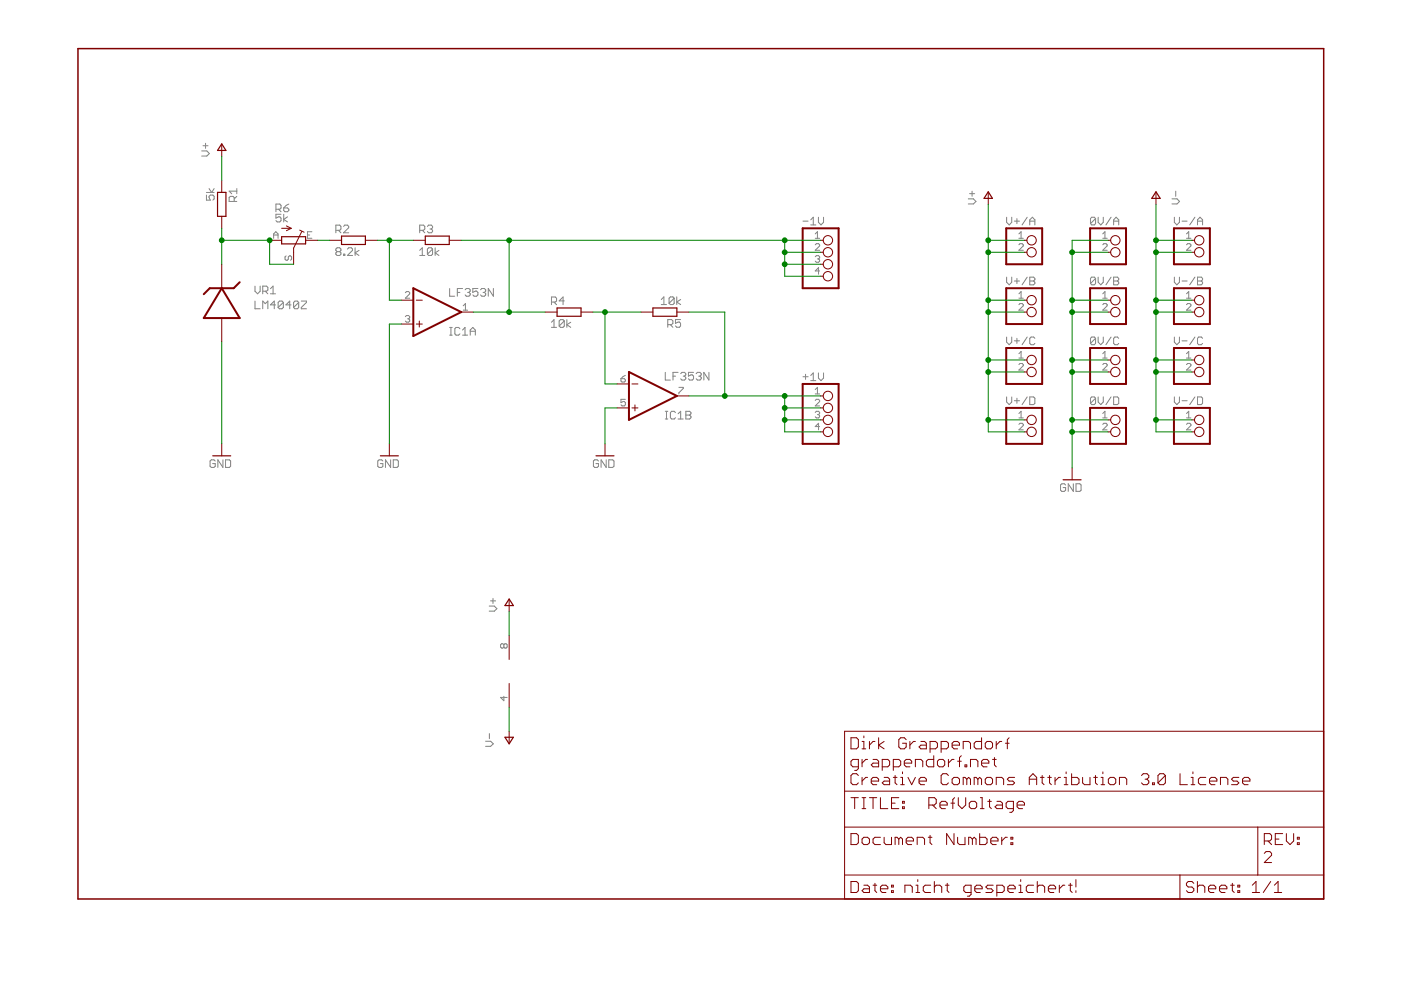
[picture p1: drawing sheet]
<svg xmlns="http://www.w3.org/2000/svg" width="297mm" height="210mm" viewBox="0 0 297 210" stroke-linecap="round" stroke-linejoin="round" font-family="sans-serif">
<g fill="none" stroke="#808080" stroke-width=".21">
<path d="M42.8 32h1.1l.5 .6-.5 .5h-1.1M43 30.9h1.1M43.6 30.4v1.1M44.3 40l.6 .8 .5-.8M50.2 40v1.1M43.8 41.4v1h.8l-.3-.8 .3-.2h.5l.3 .2v.6l-.3 .2M43.8 40.8h1.6M49.7 42.7v-.8l-.3-.3h-.5l-.3 .3v.8h1.6M50.2 41.6l-.5 .6M50.2 40.5h-1.6l.5 .6M58 50.5v-.9l.5-.5 .4 .5v.9M58 49.8h.9"/>
<path d="M58.5 44.4h.8l.3-.3v-.6l-.3-.2h-.8v1.6M59.1 44.4l.5 .5M59.6 45.4h-1.1v.8l.8-.2 .3 .2v.6l-.3 .3h-.5l-.3-.3M60.2 44.1h.8l.2 .3v.2l-.2 .3h-.6l-.2-.3zM60.2 45.4v1.7M60.7 54.3l-.3 .2v.4l.3 .3 .4-.3v-.4l.5-.2 .2 .2v.4l-.2 .3M61 46l-.8 .5 .8 .6M61.2 43.3l-.5 .2-.5 .6M65.2 49.8h.5M66.1 49.1h-.9v1.4h.9M71.2 48.8h.8l.3-.2v-.6l-.3-.3h-.8v1.7M71.5 53.4l-.3 .2v.3l.3 .3h.5l.3-.3v-.3l-.3-.2"/>
<path d="M71.5 53.4l-.3-.3v-.3l.3-.3h.5l.3 .3v.3l-.3 .3M71.5 53.4h.5M71.8 48.8l.5 .6M72.8 53.9h.3v.3h-.3zM72.8 48l.3-.3h.6l.2 .3v.3l-1.1 1.1h1.1M73.7 52.8l.2-.3h.6l.2 .3v.3l-1 1.1h1M75.3 52.5v1.7M76.1 53.1l-.8 .5 .8 .6M89 53.1l.5-.6v1.7M89 54.2h1.1M89 48.8h.8l.3-.2v-.6l-.3-.3h-.8v1.7M89.5 48.8l.6 .6"/>
<path d="M90.6 48l.3-.3h.5l.3 .3v.3l-.3 .3M91.2 48.6h.2M91.4 48.6l.3 .2v.3l-.3 .3h-.5l-.3-.3M91.7 52.8v1.1l-.3 .3h-.5l-.3-.3M91.7 52.8l-.3-.3h-.5l-.3 .3v1.1M91.7 52.8l-1.1 1.1M92.3 52.5v1.7M93.1 53.1l-.8 .5 .8 .6M170.2 46.9h1.1M171.9 47.7h1.1M171.9 46.6l.5-.5v1.6M172.8 50.5h1"/>
<path d="M172.8 51.9l.3-.2h.4l.3 .2v.2l-1 1h1M172.8 49.6l.5-.5v1.4M172.8 54.4l.3-.2h.4l.3 .2-.3 .5M173.3 54.9h.2M173.5 46.1v1l.6 .6 .5-.6v-1M173.5 54.9l.3 .2-.3 .5h-.4l-.3-.2M173.8 57.4h-1l.7-.7v1.4M205.3 42.2h1.1l.5 .5-.5 .5h-1.1M205.6 41.1h1.1M206.1 40.5v1.1M213.4 46.1v1l.6 .6 .5-.6v-1M213.4 58.8v1l.6 .6 .5-.6v-1"/>
<path d="M215.1 46.9h1.1M215.1 59.6h1.1M215.6 46.3v1.1M215.6 59v1.1M216 49.6l.5-.5v1.4M216 50.5h1M216 51.9l.3-.2h.4l.3 .2v.2l-1 1h1M217.8 46.1l-1.1 1.6M217.8 58.8l-1.1 1.6M218.3 46.9h1.1M218.3 47.7v-1.1l.6-.5 .5 .5v1.1M218.3 58.8h.8l.3 .2v.3l-.3 .3 .3 .2v.3l-.3 .3h-.8z"/>
<path d="M218.3 59.6h.8M232.3 46.3l-.3-.2h-.5l-.3 .2v1.1M232.3 59l-.3-.2h-.5l-.3 .2v1.1M232.3 46.3v1.1l-.3 .3h-.5l-.3-.3M232.3 59v1.1l-.3 .3h-.5l-.3-.3M232.3 46.3l-1.1 1.1M232.3 59l-1.1 1.1M232.8 46.1v1l.6 .6 .5-.6v-1M232.8 58.8v1l.6 .6 .5-.6v-1M233.8 50.5h.9M233.8 51.9l.2-.2h.5l.2 .2v.2l-.9 1h.9M233.8 49.6l.5-.5v1.4"/>
<path d="M235.6 46.1l-1.1 1.6M235.6 58.8l-1.1 1.6M236.1 46.9h1.1M236.1 47.7v-1.1l.5-.5 .6 .5v1.1M236.1 58.8h.8l.3 .2v.3l-.3 .3 .3 .2v.3l-.3 .3h-.8zM236.1 59.6h.8M248.5 42.2h1.1l.5 .5-.5 .5h-1.1M249 46.1v1l.5 .6 .6-.6v-1M249 58.8v1l.5 .6 .6-.6v-1M249.3 40.5v1.1M250.6 46.9h1.1M250.6 59.6h1.1"/>
<path d="M251.6 50.5h.9M251.6 51.9l.2-.2h.5l.2 .2v.2l-.9 1h.9M251.6 49.6l.4-.5v1.4M253.3 46.1l-1.1 1.6M253.3 58.8l-1.1 1.6M253.9 46.9h1.1M253.9 47.7v-1.1l.5-.5 .6 .5v1.1M253.9 58.8h.8l.3 .2v.3l-.3 .3 .3 .2v.3l-.3 .3h-.8zM253.9 59.6h.8M54.1 60.7v1l.5 .6 .6-.6v-1M54.1 63.8v1.7h1.1M55.7 61.7h.8l.3-.2v-.6l-.3-.2h-.8v1.6"/>
<path d="M55.7 65.5v-1.7l.5 .6 .6-.6v1.7M56.2 61.7l.6 .6M57.3 61.2l.6-.5v1.6M57.3 62.3h1.1M58.4 64.6h-1.1l.8-.8v1.7M60.1 64.1v1.1l-.3 .3h-.6l-.2-.3M60.1 64.1l-.3-.3h-.6l-.2 .3v1.1M60.1 64.1l-1.1 1.1M61.7 64.6h-1.1l.8-.8v1.7M63.3 64.1v1.1l-.2 .3h-.6l-.2-.3M63.3 64.1l-.2-.3h-.6l-.2 .3v1.1M63.3 64.1l-1 1.1"/>
<path d="M63.9 63.8h1.1v.3l-1.1 1.1v.3h1.1M85.9 62.1l.3-.3h.4l.3 .3v.2l-1 .9h1M85.9 67.1l.3-.2h.4l.3 .2-.3 .5M86.4 67.6h.2M86.6 67.6l.3 .2-.3 .5h-.4l-.3-.2M95.3 61.2v1.6h1.1M95.3 71.1h.6M95.3 69.4h.6M95.6 69.4v1.7M97 62h.5M97.5 69.7l-.3-.3h-.5l-.3 .3v1.1l.3 .3h.5l.3-.3M98.1 61.2h-1.1v1.6"/>
<path d="M98.1 71.1h1M98.1 70l.5-.6v1.7M98.2 65.8h.9M98.2 64.8l.5-.4v1.4M98.6 61.4l.3-.2h.5l.3 .2v.3l-.3 .3M99.1 62h.3M99.4 62l.3 .3v.2l-.3 .3h-.5l-.3-.3M99.7 71.1v-1.1l.5-.6 .6 .6v1.1M99.7 70.2h1.1M101.3 61.2h-1.1v.8l.6-.3h.2l.3 .3v.5l-.3 .3h-.5l-.3-.3M101.9 61.4l.3-.2h.5l.3 .2v.3l-.3 .3M102.4 62h.3"/>
<path d="M102.7 62l.3 .3v.2l-.3 .3h-.5l-.3-.3M104.6 61.2v1.6l-1.1-1.6v1.6M116.9 68.3l.6-.5v1.6M116.9 69.4h1.1M116.9 64.1h.8l.3-.3v-.6l-.3-.2h-.8v1.6M117.5 64.1l.5 .5M119.6 68.1v1l-.2 .3h-.6l-.2-.3M119.6 68.1l-.2-.3h-.6l-.2 .3v1M119.6 68.1l-1 1M119.6 63.8h-1l.8-.8v1.6M120.2 67.8v1.6M121 68.3l-.8 .6 .8 .5"/>
<path d="M132.6 79.6l-.9 .7M140.2 63.5l.6-.6v1.7M140.2 64.6h1.1M141.1 79v1.6h1M141.6 68.8h.8l.3-.2v-.6l-.3-.2h-.8v1.6M142.1 68.8l.6 .6M142.7 79.8h.5M142.9 63.2v1.1l-.2 .3h-.6l-.2-.3M142.9 63.2l-.2-.3h-.6l-.2 .3v1.1M142.9 63.2l-1 1.1M143.5 62.9v1.7M143.8 79h-1.1v1.6"/>
<path d="M144.3 67.8h-1.1v.8l.6-.3h.2l.3 .3v.5l-.3 .3h-.5l-.3-.3M144.3 63.5l-.8 .5 .8 .6M144.3 79.2l.3-.2h.5l.3 .2v.3l-.3 .3M144.9 79.8h.2M145.1 79.8l.3 .2v.3l-.3 .3h-.5l-.3-.3M147 79h-1v.8l.5-.3h.3l.2 .3v.5l-.2 .3h-.6l-.2-.3M147.6 79.2l.3-.2h.5l.3 .2v.3l-.3 .3M148.1 79.8h.3M148.4 79.8l.3 .2v.3l-.3 .3h-.5l-.3-.3M150.3 79v1.6l-1.1-1.6v1.6M170.2 79.9h1.1M170.8 79.4v1"/>
<path d="M171.9 79.6l.5-.5v1.6M173.5 79.1v1.1l.6 .5 .5-.5v-1.1M213.4 71.5v1l.6 .6 .5-.6v-1M215.1 72.3h1.1M215.6 71.7v1.1M216 62.3l.5-.5v1.4M216 75l.5-.5v1.4M216 64.6l.3-.2h.4l.3 .2v.2l-1 1h1M216 77.3l.3-.2h.4l.3 .2v.2l-1 1h1M216 63.2h1M216 75.9h1M217.8 71.5l-1.1 1.6"/>
<path d="M219.4 71.7l-.3-.2h-.5l-.3 .2v1.1l.3 .3h.5l.3-.3M232.3 71.7l-.3-.2h-.5l-.3 .2v1.1M232.3 71.7v1.1l-.3 .3h-.5l-.3-.3M232.3 71.7l-1.1 1.1M232.8 71.5v1l.6 .6 .5-.6v-1M233.8 62.3l.5-.5v1.4M233.8 75l.5-.5v1.4M233.8 64.6l.2-.2h.5l.2 .2v.2l-.9 1h.9M233.8 77.3l.2-.2h.5l.2 .2v.2l-.9 1h.9M233.8 63.2h.9M233.8 75.9h.9M235.6 71.5l-1.1 1.6"/>
<path d="M237.2 71.7l-.3-.2h-.5l-.3 .2v1.1l.3 .3h.5l.3-.3M249 71.5v1l.5 .6 .6-.6v-1M250.6 72.3h1.1M251.6 62.3l.4-.5v1.4M251.6 75l.4-.5v1.4M251.6 64.6l.2-.2h.5l.2 .2v.2l-.9 1h.9M251.6 77.3l.2-.2h.5l.2 .2v.2l-.9 1h.9M251.6 63.2h.9M251.6 75.9h.9M253.3 71.5l-1.1 1.6M255 71.7l-.3-.2h-.6l-.2 .2v1.1l.2 .3h.6l.3-.3M45.6 97.7l-.2-.2h-.6l-.3 .2v1.1l.3 .3h.6l.2-.3v-.5h-.5"/>
<path d="M47.3 97.5v1.6l-1.1-1.6v1.6M47.8 97.5h.8l.3 .2v1.1l-.3 .3h-.8zM81.2 97.7l-.3-.2h-.5l-.3 .2v1.1l.3 .3h.5l.3-.3v-.5h-.6M82.8 97.5v1.6l-1.1-1.6v1.6M83.4 97.5h.8l.3 .2v1.1l-.3 .3h-.8zM126.9 97.7l-.3-.2h-.5l-.3 .2v1.1l.3 .3h.5l.3-.3v-.5h-.6M128.5 97.5v1.6l-1.1-1.6v1.6M129.1 97.5h.8l.3 .2v1.1l-.3 .3h-.8zM131.7 80.3h.7l.2 .5-.2 .2h-.5l-.2-.2zM132.6 84.7h-.9v.7l.7-.3 .2 .3v.4l-.2 .3h-.5l-.2-.3M141.1 87.2h.5M141.1 88.8h.5"/>
<path d="M141.3 87.2v1.6M143.2 87.5l-.2-.3h-.6l-.3 .3v1.1l.3 .2h.6l.2-.2M143.8 88.8h1.1M143.8 87.7l.5-.5v1.6M143.9 82.1h1v.3l-1 .9v.2M145.4 87.2h.8l.3 .3v.2l-.3 .3 .3 .3v.3l-.3 .2h-.8zM145.4 88h.8M171.9 80.7h1.1M172.8 82.6l.5-.5v1.4M172.8 84.9l.3-.2h.4l.3 .2v.2l-1 1h1M172.8 87.4l.3-.2h.4l.3 .2-.3 .5M172.8 83.5h1"/>
<path d="M173.3 87.9h.2M173.5 87.9l.3 .2-.3 .5h-.4l-.3-.2M173.8 90.4h-1l.7-.7v1.4M213.4 84.2v1l.6 .6 .5-.6v-1M215.1 85h1.1M215.6 84.4v1.1M216 87.7l.5-.5v1.4M216 90l.3-.3h.4l.3 .3v.2l-1 .9h1M216 88.6h1M217.8 84.2l-1.1 1.6M218.3 84.2h.8l.3 .2v1.1l-.3 .3h-.8zM232.3 84.4l-.3-.2h-.5l-.3 .2v1.1"/>
<path d="M232.3 84.4v1.1l-.3 .3h-.5l-.3-.3M232.3 84.4l-1.1 1.1M232.8 84.2v1l.6 .6 .5-.6v-1M233.8 87.7l.5-.5v1.4M233.8 90l.2-.3h.5l.2 .3v.2l-.9 .9h.9M233.8 88.6h.9M235.6 84.2l-1.1 1.6M236.1 84.2h.8l.3 .2v1.1l-.3 .3h-.8zM249 84.2v1l.5 .6 .6-.6v-1M250.6 85h1.1M251.6 87.7l.4-.5v1.4M251.6 90l.2-.3h.5l.2 .3v.2l-.9 .9h.9"/>
<path d="M251.6 88.6h.9M253.3 84.2l-1.1 1.6M253.9 84.2h.8l.3 .2v1.1l-.3 .3h-.8zM225.9 102.8l-.2-.2h-.6l-.2 .2v1.1l.2 .3h.6l.2-.3v-.5h-.5M227.6 102.6v1.6l-1.1-1.6v1.6M228.1 102.6h.8l.3 .2v1.1l-.3 .3h-.8zM103.7 128.5h1.1l.5 .6-.5 .5h-1.1M104 127.4h1.1M104.5 126.9v1.1M106.8 136.7l-.2-.2-.5 .2v.5l.3 .2 .4-.2M106.8 136.7l.3-.2 .4 .2v.5l-.2 .2-.5-.2M106.8 136.7v.5"/>
<path d="M103 157.2h1l.6 .5-.6 .5h-1M103.8 155.5v1.1M106.8 147.6v1l-.7-.7h1.4"/>
</g>
<g fill="none" stroke="#800000" stroke-width=".21">
<path d="M47 30.6v2.6M47 38.2v2.6M47 45.9v2.5M47 56v5.1M57.2 50.9h2.5M59.7 48.4h2M60.7 47.9l1 .5M61.7 48.4l-1 .5M63.5 48.8l1 .4M64 49.1l-1.7 3.5v3.4M64.8 50.9h2.5M69.9 50.9h2.5"/>
<path d="M77.5 50.9h2.5M87.6 50.9h2.6M95.2 50.9h2.6M174 50.9h.5M174 53.5h.5M174 56h.5M174 58.6h.5M209.5 40.8v2.5M217.1 50.9h.6M217.1 53.5h.6M234.9 50.9h.6M234.9 53.5h.6"/>
<path d="M245.1 40.8v2.5M252.7 50.9h.6M252.7 53.5h.6M47 67.4v5.1M85.1 63.6h2.5M85.1 68.7h2.5M88.3 63.6h1.2M88.3 68.7h1.2M88.9 68.1v1.2M97.8 66.2h2.5M115.6 66.2h2.5M123.2 66.2h2.5"/>
<path d="M135.9 66.2h2.5M143.5 66.2h2.5M217.1 63.6h.6M217.1 66.2h.6M217.1 76.3h.6M217.1 78.9h.6M234.9 63.6h.6M234.9 66.2h.6M234.9 76.3h.6M234.9 78.9h.6M252.7 63.6h.6M252.7 66.2h.6"/>
<path d="M252.7 76.3h.6M252.7 78.9h.6M47 94.1v2.5M82.5 94.1v2.5M128.3 94.1v2.5M130.8 86.5h2.5M130.8 81.4h2.5M134 86.5h1.3M134 81.4h1.3M134.6 85.9v1.2M143.5 83.9h2.5M174 89h.5"/>
<path d="M174 91.6h.5M174 83.9h.5M174 86.5h.5M217.1 89h.6M217.1 91.6h.6M227.3 99.2v2.5M234.9 89h.6M234.9 91.6h.6M252.7 89h.6M252.7 91.6h.6M107.9 127.1v2.6M107.9 134.7v5.1"/>
<path d="M107.9 144.9v5.1M107.9 155v2.6M179.1 155h101.5v35.6h-101.5zM180.4 156.4h1.2l.4 .4v1.6l-.4 .4h-1.2zM182.8 158.8h.8M182.8 157.2h.4v1.6M183.2 156v.4M184.3 157.2v1.6M185.5 157.2h-.4l-.8 .8M186.3 156.4v2.4M187.5 157.2l-1.2 .8 1.2 .8M192.1 156.8l-.4-.4h-.7l-.4 .4v1.6l.4 .4h.7l.4-.4v-.8h-.8"/>
<path d="M192.9 157.2v1.6M194.1 157.2h-.4l-.8 .8M195.2 157.2h.8l.4 .4v1.2h-1.2l-.3-.4 .3-.4h1.2M197.2 158.8h1.2l.4-.4v-.8l-.4-.4h-1.2v2.3M199.5 158.8h1.2l.4-.4v-.8l-.4-.4h-1.2v2.3M201.9 158h1.5v-.4l-.4-.4h-.7l-.4 .4v.8l.4 .4h.7M204.2 158.8v-1.6h1.2l.4 .4v1.2M208.1 156.4v2.4h-1.2l-.4-.4v-.8l.4-.4h1.2M208.9 157.6l.4-.4h.8l.3 .4v.8l-.3 .4h-.8l-.4-.4zM211.2 157.2v1.6M212.4 157.2h-.4l-.8 .8M213.2 157.6h.8"/>
<path d="M214 156.4l-.4 .4v2M179.1 175.4h101.5M179.1 167.7h101.5M180.4 176.7h1.2l.4 .4v1.6l-.4 .4h-1.2zM180.4 169.1h1.6M181.2 169.1v2.3M182 162.6h-1.2l-.4-.4v-.8l.4-.4h1.2v2l-.4 .3h-.4M182 164.4l-.4-.4h-.8l-.4 .4v1.6l.4 .4h.8l.4-.4M182.8 177.9l.4-.4h.7l.4 .4v.8l-.4 .4h-.7l-.4-.4zM182.8 161v1.6M182.8 164.8v1.6M182.8 169.1h.8"/>
<path d="M182.8 171.4h.8M183.2 169.1v2.3M183.9 161h-.3l-.8 .8M183.9 164.8h-.3l-.8 .8M184.3 169.1h1.6M184.7 165.6h1.6v-.4l-.4-.4h-.8l-.4 .4v.8l.4 .4h.8M185.1 161h.8l.4 .4v1.2h-1.2l-.4-.4 .4-.4h1.2M185.1 169.1v2.3M186.7 177.5h-1.2l-.4 .4v.8l.4 .4h1.2M186.7 169.1v2.3h1.5M187 162.6h1.2l.4-.4v-.8l-.4-.4h-1.2v2.3M187.5 164.8h.7l.4 .4v1.2h-1.1l-.5-.4 .5-.4h1.1"/>
<path d="M187.5 177.5v1.2l.3 .4h1.2v-1.6M189 170.3h.8M189.4 162.6h1.2l.4-.4v-.8l-.4-.4h-1.2v2.3M189.4 164.8h.8M189.8 164.4v1.6l.4 .4M190.6 177.9v1.2M190.6 177.9l-.4-.4h-.4v1.6M190.6 177.9l.4-.4 .3 .4v1.2M190.6 169.1h-1.6v2.3h1.6M191 166.4h.7M191 164.8h.3v1.6M191.3 169.9h.4v.4h-.4z"/>
<path d="M191.3 171.1h.4v.3h-.4zM191.3 163.7v.3M191.7 161.8h1.6v-.4l-.4-.4h-.8l-.4 .4v.8l.4 .4h.8M192.1 178.3h1.6v-.4l-.4-.4h-.8l-.4 .4v.8l.4 .4h.8M192.5 164.8l.8 1.6 .8-1.6M194.1 162.6v-1.6h1.1l.4 .4v1.2M194.5 179.1v-1.6h1.1l.4 .4v1.2M194.9 165.6h1.5v-.4l-.4-.4h-.8l-.3 .4v.8l.3 .4h.8M196.8 177.5h.8M196.9 170.7h1.2l.4-.4v-.8l-.4-.4h-1.2v2.3M197.2 177.1v1.6l.4 .4M197.7 170.7l.8 .7"/>
<path d="M198 160.2v2.4h-1.2l-.4-.4v-.8l.4-.4h1.2M199.1 161h.8l.4 .4v.8l-.4 .4h-.8l-.3-.4v-.8zM199.3 170.7h1.5v-.4l-.4-.4h-.7l-.4 .4v.8l.4 .3h.7M201.1 164.4l-.4-.4h-.8l-.4 .4v1.6l.4 .4h.8l.4-.4M201.1 161v1.6M201.6 170.3h.8M201.9 165.2l.4-.4h.7l.4 .4v.8l-.4 .4h-.7l-.4-.4zM202.3 161h-.4l-.8 .8M202.3 176.7v2.4l-1.6-2.4v2.4M202.4 169.1l-.4 .4v1.9M203 161.4h.8M203 177.5v1.2l.4 .4h1.2v-1.6"/>
<path d="M203.2 169.1v1.6l.8 .7 .7-.7v-1.6M203.8 160.2l-.4 .4v2M204.6 162.2h.4v.4h-.4zM205 165.2l-.4-.4h-.4v1.6M205 165.2l.4-.4 .4 .4v1.2M205 165.2v1.2M205.5 170.3l.4-.4h.8l.4 .4v.8l-.4 .3h-.8l-.4-.3zM205.8 162.6v-1.6h1.1l.4 .4v1.2M206.2 177.9l-.4-.4h-.4v1.6M206.2 177.9v1.2M206.2 177.9l.3-.4 .4 .4v1.2M207.3 165.2l.4-.4 .4 .4v1.2"/>
<path d="M207.3 165.2l-.4-.4h-.4v1.6M207.3 165.2v1.2M207.7 176.7v2.4h1.2l.4-.4v-.8l-.4-.4h-1.2M207.9 169.1h.3v2.3M207.9 171.4h.7M208.1 161.8h1.6v-.4l-.4-.4h-.8l-.4 .4v.8l.4 .4h.8M208.9 165.2l.4-.4h.8l.3 .4v.8l-.3 .4h-.8l-.4-.4zM209.4 169.9h.8M209.8 169.5v1.6l.4 .3M210.1 178.3h1.5v-.4l-.4-.4h-.8l-.3 .4v.8l.3 .4h.8M210.4 161h.8M210.8 160.6v1.6l.4 .4"/>
<path d="M211.2 166.4v-1.6h1.2l.4 .4v1.2M211.4 169.9h.7l.4 .4v1.1h-1.1l-.4-.3 .4-.4h1.1M212.4 177.5v1.6M213.6 177.5h-.4l-.8 .8M214.3 178.7h.4v.4h-.4zM214.3 177.5h.4v.4h-.4zM214.9 171.4h-1.2l-.4-.3v-.8l.4-.4h1.2v2l-.4 .3h-.4M215.1 164.8h-1.1l-.4 .4 .4 .4h.7l.4 .4-.4 .4h-1.1M215.6 170.7h1.6v-.4l-.4-.4h-.8l-.4 .4v.8l.4 .3h.8M218.2 166.4v-1.6l.8-.8 .8 .8v1.6M218.2 165.2h1.6M220.6 164.8h.8"/>
<path d="M221 164.4v1.6l.4 .4M222.1 164.8h.8M222.5 164.4v1.6l.4 .4M223.7 164.8v1.6M224.9 164.8h-.4l-.8 .8M225.6 166.4h.8M225.6 164.8h.4v1.6M226 163.7v.3M227.2 164v2.4h1.2l.4-.4v-.8l-.4-.4h-1.2M229.5 164.8v1.2l.4 .4h1.2v-1.6M231.9 164.8h.8M232.3 164.4v1.6l.4 .4"/>
<path d="M233.4 166.4h.8M233.4 164.8h.4v1.6M233.8 163.7v.3M235 165.2l.4-.4h.8l.4 .4v.8l-.4 .4h-.8l-.4-.4zM237.3 166.4v-1.6h1.2l.4 .4v1.2M242 164.4l.4-.4h.8l.4 .4v.4l-.4 .4M242.8 165.2h.4M243.2 165.2l.4 .4v.4l-.4 .4h-.8l-.4-.4M244.3 166h.5v.4h-.5zM247.1 164.4l-.4-.4h-.8l-.4 .4v1.6M247.1 164.4v1.6l-.4 .4h-.8l-.4-.4M247.1 164.4l-1.6 1.6"/>
<path d="M250.2 164v2.4h1.6M252.5 166.4h.8M252.5 164.8h.4v1.6M252.9 163.7v.3M255.7 164.8h-1.2l-.4 .4v.8l.4 .4h1.2M256.4 165.6h1.6v-.4l-.4-.4h-.8l-.4 .4v.8l.4 .4h.8M258.8 166.4v-1.6h1.1l.4 .4v1.2M262.7 164.8h-1.2l-.4 .4 .4 .4h.8l.4 .4-.4 .4h-1.2M263.4 165.6h1.6v-.4l-.4-.4h-.8l-.4 .4v.8l.4 .4h.8M266.7 175.4v10.1M268.1 178.3h1.1l.4-.4v-.8l-.4-.4h-1.1v2.4M268.8 178.3l.8 .8"/>
<path d="M270.4 177.9h.8M271.9 176.7h-1.5v2.4h1.5M272.7 176.7v1.6l.8 .8 .8-.8v-1.6M275.1 178.7h.4v.4h-.4zM275.1 177.5h.4v.4h-.4zM179.1 185.5h101.5M180.4 186.9h1.2l.4 .4v1.5l-.4 .4h-1.2zM183.2 187.7h.7l.4 .4v1.1h-1.1l-.4-.4 .4-.4h1.1M185.1 187.7h.8M185.5 187.3v1.5l.4 .4M186.7 188.4h1.5v-.3l-.4-.4h-.8l-.3 .4v.7l.3 .4h.8M189 187.7h.4v.4h-.4z"/>
<path d="M189 188.8h.4v.4h-.4zM191.9 189.2v-1.5h1.1l.4 .4v1.1M194.2 189.2h.8M194.2 187.7h.4v1.5M194.6 186.5v.4M197.3 187.7h-1.1l-.5 .4v.7l.5 .4h1.1M198.1 188.1l.4-.4h.8l.4 .4v1.1M198.1 186.9v2.3M200.4 187.7h.8M200.8 187.3v1.5l.4 .4M205.9 189.2h-1.2l-.4-.4v-.7l.4-.4h1.2v1.9l-.4 .4h-.4M206.7 188.4h1.5v-.3l-.4-.4h-.7l-.4 .4v.7l.4 .4h.7"/>
<path d="M210.6 187.7h-1.2l-.4 .4 .4 .3h.8l.4 .4-.4 .4h-1.2M211.3 189.2h1.2l.4-.4v-.7l-.4-.4h-1.2v2.3M213.7 188.4h1.5v-.3l-.3-.4h-.8l-.4 .4v.7l.4 .4h.8M216 189.2h.8M216 187.7h.4v1.5M216.4 186.5v.4M219.1 187.7h-1.1l-.4 .4v.7l.4 .4h1.1M219.9 188.1l.4-.4h.8l.4 .4v1.1M219.9 186.9v2.3M222.3 188.4h1.5v-.3l-.4-.4h-.7l-.4 .4v.7l.4 .4h.7M224.6 187.7v1.5M225.8 187.7h-.4l-.8 .7"/>
<path d="M226.5 187.7h.8M226.9 187.3v1.5l.4 .4M228.1 186.5v1.6M228.1 188.8v.4M250.2 185.5v5.1M253.1 187.3l-.4-.4h-.8l-.4 .4v.4l.4 .4h.8l.4 .3v.4l-.4 .4h-.8l-.4-.4M253.9 188.1l.4-.4h.8l.3 .4v1.1M253.9 186.9v2.3M256.2 188.4h1.6v-.3l-.4-.4h-.8l-.4 .4v.7l.4 .4h.8M258.6 188.4h1.5v-.3l-.4-.4h-.7l-.4 .4v.7l.4 .4h.7M260.9 187.7h.8M261.3 187.3v1.5l.4 .4"/>
<path d="M262.4 188.8h.4v.4h-.4zM262.4 187.7h.4v.4h-.4zM265.5 189.2h1.6M265.5 187.7l.8-.8v2.3M268.1 180.9l.3-.3h.8l.4 .3v.4l-1.5 1.6h1.5M269.4 186.9l-1.6 2.3M270.2 189.2h1.5M270.2 187.7l.8-.8v2.3"/>
<circle cx="175.5" cy="53.5" r=".99"/>
<circle cx="175.5" cy="56" r=".99"/>
<circle cx="175.5" cy="58.6" r=".99"/>
<circle cx="175.5" cy="50.9" r=".99"/>
<circle cx="218.7" cy="50.9" r=".99"/>
<circle cx="218.7" cy="53.5" r=".99"/>
<circle cx="236.5" cy="50.9" r=".99"/>
<circle cx="236.5" cy="53.5" r=".99"/>
<circle cx="254.3" cy="50.9" r=".99"/>
<circle cx="254.3" cy="53.5" r=".99"/>
<circle cx="218.7" cy="76.3" r=".99"/>
<circle cx="218.7" cy="66.2" r=".99"/>
<circle cx="218.7" cy="78.9" r=".99"/>
<circle cx="218.7" cy="63.6" r=".99"/>
<circle cx="236.5" cy="66.2" r=".99"/>
<circle cx="236.5" cy="63.6" r=".99"/>
<circle cx="236.5" cy="76.3" r=".99"/>
<circle cx="236.5" cy="78.9" r=".99"/>
<circle cx="254.3" cy="78.9" r=".99"/>
<circle cx="254.3" cy="63.6" r=".99"/>
<circle cx="254.3" cy="76.3" r=".99"/>
<circle cx="254.3" cy="66.2" r=".99"/>
<circle cx="175.5" cy="91.6" r=".99"/>
<circle cx="175.5" cy="89" r=".99"/>
<circle cx="175.5" cy="86.5" r=".99"/>
<circle cx="175.5" cy="83.9" r=".99"/>
<circle cx="218.7" cy="89" r=".99"/>
<circle cx="218.7" cy="91.6" r=".99"/>
<circle cx="236.5" cy="89" r=".99"/>
<circle cx="236.5" cy="91.6" r=".99"/>
<circle cx="254.3" cy="91.6" r=".99"/>
<circle cx="254.3" cy="89" r=".99"/>
</g>
<path d="M16.5 10.3h264.1v180.3h-264.1z" fill="none" stroke="#800000" stroke-width=".32"/>
<g fill="none" stroke="#800000" stroke-width=".25">
<path d="M47 30.5l.9 1.4h-1.8zM46.1 40.8h1.8v5.1h-1.8zM59.7 50.2h5.1v1.5h-5.1zM72.4 50.1h5.1v1.7h-5.1zM90.2 50.1h5v1.7h-5zM209.5 40.7l.9 1.4h-1.8zM245.1 40.7l.9 1.4h-1.8zM118.1 65.3h5.1v1.8h-5.1zM138.4 65.3h5.1v1.8h-5.1zM45.1 96.6h3.8M80.6 96.6h3.9M126.4 96.6h3.8"/>
<path d="M225.4 101.7h3.8M107.9 127l.9 1.4h-1.7zM107.1 156.3h1.7l-.9 1.4z"/>
</g>
<g fill="none" stroke="#800000" stroke-width=".42">
<path d="M50.8 59.8l-1.2 1.3h-5.1l-1.3 1.3M170.2 48.4h7.6v12.7h-7.6zM213.3 48.4h7.7v7.6h-7.7zM231.1 48.4h7.6v7.6h-7.6zM248.9 48.4h7.6v7.6h-7.6zM47 61.1l3.8 6.3h-7.6zM87.6 61.1l10.2 5.1-10.2 5zM133.3 78.9l10.2 5-10.2 5.1zM213.3 61.1h7.7v7.6h-7.7zM213.3 73.8h7.7v7.6h-7.7zM231.1 61.1h7.6v7.6h-7.6zM231.1 73.8h7.6v7.6h-7.6z"/>
<path d="M248.9 61.1h7.6v7.6h-7.6zM248.9 73.8h7.6v7.6h-7.6zM170.2 81.4h7.6v12.7h-7.6zM213.3 86.5h7.7v7.6h-7.7zM231.1 86.5h7.6v7.6h-7.6zM248.9 86.5h7.6v7.6h-7.6z"/>
</g>
<g fill="none" stroke="#008000" stroke-width=".21">
<path d="M47 33.2v5M47 50.9h10.2v5.1h5.1M47 48.4v7.6M67.3 50.9h2.6M80 50.9h7.6M82.5 50.9v12.7h2.6M97.8 50.9h76.2M107.9 50.9v15.3M166.4 53.5h7.6M166.4 56h7.6M166.4 50.9v7.7h7.6M209.5 50.9h7.6"/>
<path d="M209.5 53.5h7.6M209.5 43.3v48.3h7.6M227.3 53.5h7.6M234.9 50.9h-7.6v48.3M245.1 50.9h7.6M245.1 53.5h7.6M245.1 43.3v48.3h7.6M47 72.5v21.6M85.1 68.7h-2.6v25.4M100.3 66.2h15.3M125.7 66.2h10.2M128.3 66.2v15.2h2.5"/>
<path d="M146 66.2h7.7v17.7M209.5 63.6h7.6M209.5 66.2h7.6M209.5 76.3h7.6M209.5 78.9h7.6M227.3 63.6h7.6M227.3 66.2h7.6M227.3 76.3h7.6M227.3 78.9h7.6M245.1 63.6h7.6M245.1 66.2h7.6M245.1 76.3h7.6"/>
<path d="M245.1 78.9h7.6M130.8 86.5h-2.5v7.6M146 83.9h28M166.4 89h7.6M166.4 83.9v7.7h7.6M166.4 86.5h7.6M209.5 89h7.6M227.3 89h7.6M227.3 91.6h7.6M245.1 89h7.6M107.9 129.7v5M107.9 150v5"/>
</g>
<g fill="#008000" stroke="#008000" stroke-width=".21">
<circle cx="227.3" cy="53.5" r=".51"/>
<circle cx="227.3" cy="63.6" r=".51"/>
<circle cx="227.3" cy="66.2" r=".51"/>
<circle cx="227.3" cy="89" r=".51"/>
<circle cx="227.3" cy="91.6" r=".51"/>
<circle cx="227.3" cy="76.3" r=".51"/>
<circle cx="227.3" cy="78.9" r=".51"/>
<circle cx="209.5" cy="50.9" r=".51"/>
<circle cx="209.5" cy="53.5" r=".51"/>
<circle cx="209.5" cy="63.6" r=".51"/>
<circle cx="209.5" cy="66.2" r=".51"/>
<circle cx="209.5" cy="76.3" r=".51"/>
<circle cx="209.5" cy="78.9" r=".51"/>
<circle cx="209.5" cy="89" r=".51"/>
<circle cx="245.1" cy="50.9" r=".51"/>
<circle cx="245.1" cy="53.5" r=".51"/>
<circle cx="245.1" cy="63.6" r=".51"/>
<circle cx="245.1" cy="66.2" r=".51"/>
<circle cx="245.1" cy="89" r=".51"/>
<circle cx="245.1" cy="76.3" r=".51"/>
<circle cx="245.1" cy="78.9" r=".51"/>
<circle cx="47" cy="50.9" r=".51"/>
<circle cx="57.2" cy="50.9" r=".51"/>
<circle cx="82.5" cy="50.9" r=".51"/>
<circle cx="107.9" cy="66.2" r=".51"/>
<circle cx="107.9" cy="50.9" r=".51"/>
<circle cx="166.4" cy="50.9" r=".51"/>
<circle cx="166.4" cy="53.5" r=".51"/>
<circle cx="166.4" cy="56" r=".51"/>
<circle cx="128.3" cy="66.2" r=".51"/>
<circle cx="153.7" cy="83.9" r=".51"/>
<circle cx="166.4" cy="83.9" r=".51"/>
<circle cx="166.4" cy="86.5" r=".51"/>
<circle cx="166.4" cy="89" r=".51"/>
</g>
</svg>
